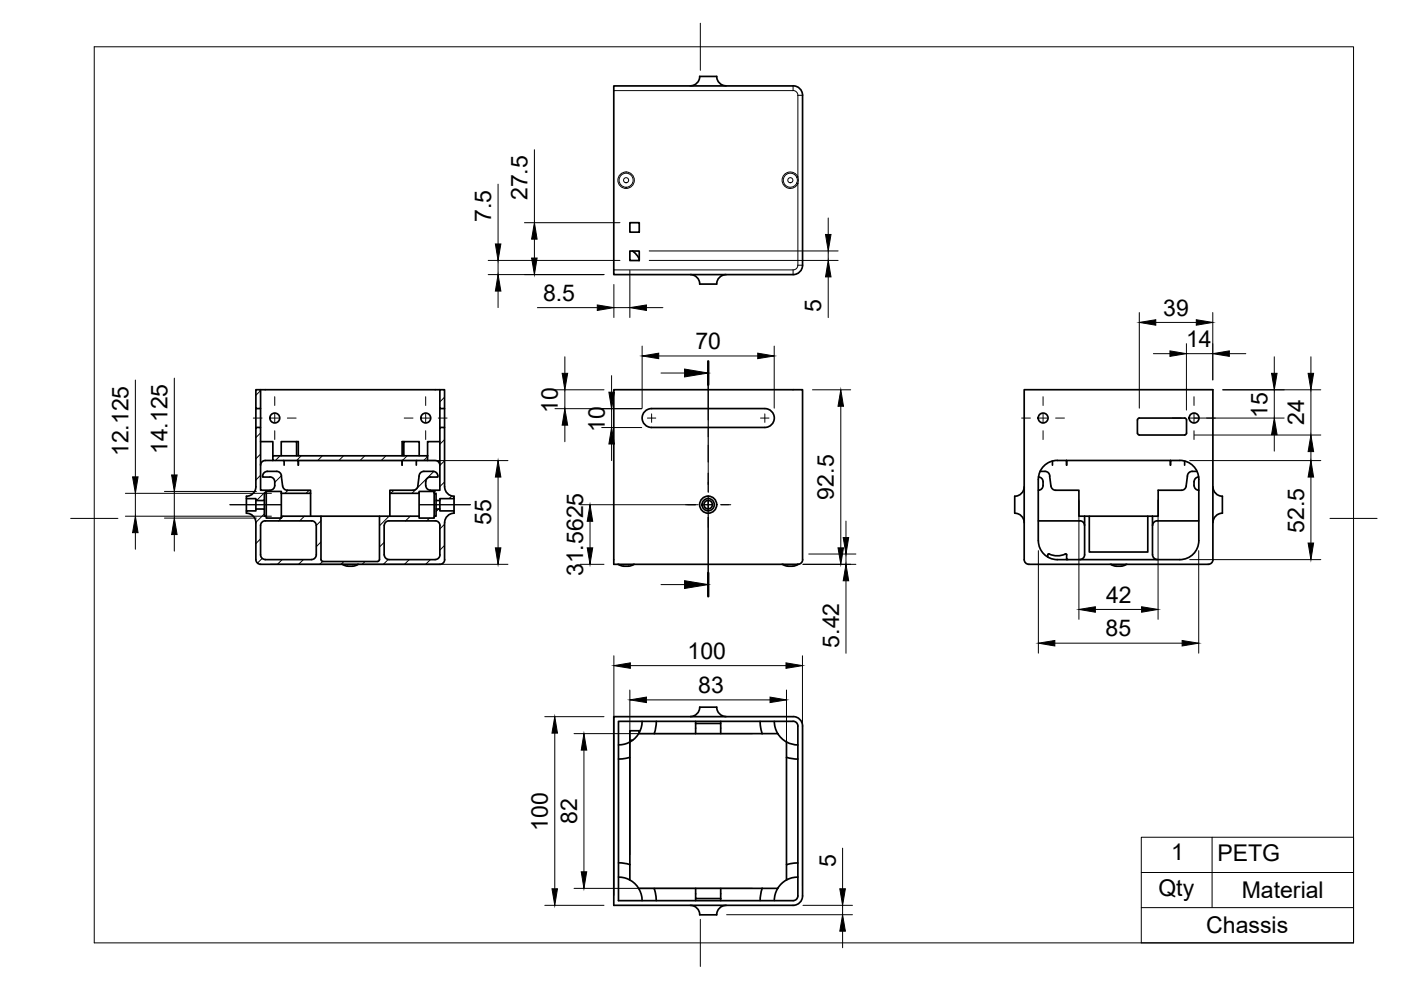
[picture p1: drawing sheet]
<svg xmlns="http://www.w3.org/2000/svg" width="297mm" height="210mm" viewBox="0 0 297 210" stroke-linecap="round" stroke-linejoin="round" font-family="sans-serif">
<defs><g id="words">
<g font-size="4.9">
<text x="104.1" y="47" transform="rotate(-90 104.1 47)">7.5</text>
<text x="111.8" y="42.5" transform="rotate(-90 111.8 42.5)">27.5</text>
<text x="115.1" y="63.8">8.5</text>
<text x="174.1" y="66.1" transform="rotate(-90 174.1 66.1)">5</text>
<text x="246.6" y="66.9">39</text>
<text x="147.4" y="74">70</text>
<text x="251.5" y="73.6">14</text>
<text x="118.3" y="87.5" transform="rotate(-90 118.3 87.5)">10</text>
<text x="268.7" y="88.5" transform="rotate(-90 268.7 88.5)">15</text>
<text x="128.2" y="91.5" transform="rotate(-90 128.2 91.5)">10</text>
<text x="276.5" y="90.1" transform="rotate(-90 276.5 90.1)">24</text>
<text x="27.2" y="96.7" transform="rotate(-90 27.2 96.7)">12.125</text>
<text x="35.5" y="96.3" transform="rotate(-90 35.5 96.3)">14.125</text>
<text x="176.8" y="105.9" transform="rotate(-90 176.8 105.9)">92.5</text>
<text x="104.1" y="111.4" transform="rotate(-90 104.1 111.4)">55</text>
<text x="276.5" y="112.9" transform="rotate(-90 276.5 112.9)">52.5</text>
<text x="123.6" y="122.2" transform="rotate(-90 123.6 122.2)">31.5625</text>
<text x="234.5" y="127.8">42</text>
<text x="177.9" y="137.3" transform="rotate(-90 177.9 137.3)">5.42</text>
<text x="234.4" y="134.9">85</text>
<text x="145.8" y="139.7">100</text>
<text x="148" y="146.9">83</text>
<text x="116.2" y="176.2" transform="rotate(-90 116.2 176.2)">100</text>
<text x="122.3" y="174.6" transform="rotate(-90 122.3 174.6)">82</text>
<text x="177.2" y="183.7" transform="rotate(-90 177.2 183.7)">5</text>
<text x="248.3" y="182.4">1</text>
<text x="258.1" y="182.6">PETG</text>
<text x="245.6" y="190">Qty</text>
<text x="263.3" y="190.4">Material</text>
<text x="255.8" y="197.9">Chassis</text>
</g>
</g></defs>
<!-- layer: Visible -->
<g fill="none" stroke="#000" stroke-width=".36">
<path d="M146.4 18.2a2.08 2.08 0 0 0 2-2h3.6a2 2 0 0 0 2 2M168.1 18.2h-38v40h38M168.2 18.2a2 2 0 0 1 2 2v36a2 2 0 0 1-2 2M133.5 47.2h2v2h-2zM133.5 53.2h2v2h-2zM134.1 53.2l.6 .5 .8 1.2M146.4 58.2a2.07 2.07 0 0 1 2 2h3.6a2 2 0 0 1 2-2M54.3 82.6h.9v4h-.9zM54.3 86.6v4M55.2 86.6v4M55.2 82.6h38.1M55.2 93.6h2.6v3"/>
<path d="M56.7 99.9h2a1.01 1.01 0 0 1 1 1M56.7 99.9a1.01 1.01 0 0 0-1 1M57.8 96.6h32.9v1h-32.9zM57.8 97.6l-1.9 .1-.5 .3-.2 .6M59.6 96.6v-3h3.3v3M60.1 97.6l.1 1M62.9 93.6h.3v3M63.2 97.6v1v-1M85.3 97.6v1v-1M85.6 96.6v-3h3.3v3M85.6 93.6h-.3v3M88.4 97.6l-.1 1"/>
<path d="M90.7 97.6l1.9 .1 .5 .3 .2 .6M91.8 99.9h-1.9a1.01 1.01 0 0 0-1 1M91.8 99.9a1.01 1.01 0 0 1 1 1M93.3 82.6h1v4h-1zM93.3 86.6v4M93.3 93.6h-2.6v3M94.3 86.6v4M162.2 86.6h-24.1a2 2 0 0 0-2 2 2 2 0 0 0 2 2h24.1M162.2 86.6a2 2 0 0 1 2 2 2 2 0 0 1-2 2M220.5 99.9h1.1a1.01 1.01 0 0 1 1 1M223.1 97.8v.8M226.1 97.6v1v-1"/>
<path d="M241.2 91.8v-2.8l.4-.4 9.8 .1 .2 .3v2.8M248.2 97.6v1v-1M250.1 97.6h-25.9a4 4 0 0 0-4.1 4l.1 13a4 4 0 0 0 4 4.1h25.9M250.2 97.6a4 4 0 0 1 4 4v13.1a4 4 0 0 1-4 4M251.2 97.8v.8M251.6 91.8l-.4 .4h-9.6l-.4-.4M252.8 99.9h1M252.8 99.9a1.01 1.01 0 0 0-1 1M52.2 105.7v2.6M54.3 118.6a1.01 1.01 0 0 0 1 1h38M54.3 118.7v-7.9a2 2 0 0 0-2.1-2v-.5h2.1v-.4h1.7v1.5h.5v.4h3.1v-.4h8.5v9.3M54.3 106.1v1.8"/>
<path d="M55.7 101v.1h1.5a.97 .97 0 0 1 1.1 1v.8a1.01 1.01 0 0 1-1.1 1h-2v-13.3h-.9v12.6a2 2 0 0 1-2.1 2v.5h2.1v.4h1.7v-1.5h.5v-.4h3.1v.4M56 106.1v1.8M56.2 110.4h9.8M56.2 118.7h9.8M56.3 110.4a1.01 1.01 0 0 0-1.1 1v6.2a1.01 1.01 0 0 0 1.1 1M56.5 104.6v4.8M59.6 101l.3 2.1a1.01 1.01 0 0 0 1 .8h4.9v.7h-6.2M59.6 104.6v4.8M65.8 104.6v4.8M66.1 110.4a1.01 1.01 0 0 1 1 1v6.2a1.01 1.01 0 0 1-1 1M68.1 109.4h12.4M68.1 118.6l.4 .4"/>
<path d="M72.5 119.6l.3 .1M72.8 119.7l.9 .3M75.8 119.7l-1 .3M76 119.6l-.2 .1M80.5 118.6l-.4 .4-11.6 .1M82.5 110.4h9.8M82.5 118.7h9.8M82.5 110.4a1.04 1.04 0 0 0-1.1 1l.1 6.2a1.01 1.01 0 0 0 1 1M82.7 104.6v4.8M87.6 103.9h-4.9v.7M88.9 101l-.3 2.1a1.01 1.01 0 0 1-1 .8M88.9 104.6v4.8"/>
<path d="M92.1 104.6v4.8M92.3 110.4a1.01 1.01 0 0 1 1 1M92.5 106.1v1.8M92.8 101v.1h-1.5a1.04 1.04 0 0 0-1 1 1.42 1.42 0 0 0 .6 1.8h2.4v-13.3h1v12.6M93.3 106.1v1.8M93.3 111.4v6.2M93.3 117.6a1.01 1.01 0 0 1-1 1M94.3 110.8v7.9M94.3 118.6a1.01 1.01 0 0 1-1 1M94.3 103.2a2 2 0 0 0 2 2v.5h-3v.4h-.8v-1.5h-.4v-.4h-3.2v.4h-6.2M94.3 110.8a2 2 0 0 1 2-2v-.5h-3v-.4h-.8v1.5h-.4v.4h-3.2v-.4h-8.4v9.3M96.3 105.7v2.6"/>
<path d="M131 119.6l.2 .1M131.2 119.7l1 .3M134.3 119.7l-1 .3M134.5 119.6l-.3 .1M165.8 119.6l.3 .1M166.1 119.7l.9 .3M169.3 119.6l-1.2 .4M170.2 118.7v-36.1h-40.1v37h39.1M170.2 118.6a1.01 1.01 0 0 1-1 1M217.1 118.6a1.01 1.01 0 0 0 1.1 1h38a1.01 1.01 0 0 0 1-1M217.1 118.7v-36.1h40.1v36.1M217.1 103.2a2.07 2.07 0 0 1-2 2.1v3.5a2 2 0 0 1 2 2"/>
<path d="M220.1 110.4h8.8M220.2 101.1a1.01 1.01 0 0 1 .9 1v.8a1.01 1.01 0 0 1-1 1M222.4 117.4l-.2 .1-.1 .6M222.5 101l.3 2.1a1.01 1.01 0 0 0 1 .8h4.9v5.5h1.3M225.9 117.4l.3 .2M225.9 117.5a4 4 0 0 1-3.5 0M226.1 117.6v1.1M226.2 118.4l.2 .2M228.9 110.4a1.01 1.01 0 0 1 1.1 1M230 109.4v8.2a1.01 1.01 0 0 1-1.1 1M230 109.4h.9v7.6h12.5v-7.6h.9M230.9 109.4h12.5"/>
<path d="M235.4 119.6l.3 .1M235.7 119.7l.9 .3M238.7 119.7l-1 .3M238.9 119.6l-.2 .1M244.3 109.4l.1 8.2a1.01 1.01 0 0 0 1 1M245.4 110.4h8.8M245.4 110.4a1.01 1.01 0 0 0-1 1M251.5 103.1a1.01 1.01 0 0 1-1 .8h-4.9v5.5h-1.3M251.8 101l-.3 2.1M254.1 101.1a1.46 1.46 0 0 0-1 1.4 1.46 1.46 0 0 0 1.1 1.4M257.2 103.2a2 2 0 0 0 2 2M259.2 105.2v3.6"/>
<path d="M259.2 108.8a2 2 0 0 0-2 2M73.7 120.1h1.1M132.2 120.1h1.1M167 120.1h1.1M236.6 120.1h1.1M131.1 157.9a4.8 4.8 0 0 0 2.4-.6v3.3l-2.4 .3M135.4 155.5a4.7 4.7 0 0 1-1.9 1.8v-.4h.6M135.5 155.3v-.4h-2v2M136.1 152.9a5 5 0 0 1-.7 2.6h29.5M139.1 152.9l-.4 2.6M146.4 151.9a2.08 2.08 0 0 0 2-2h3.6a2 2 0 0 0 2 2M147.5 153.4v2.1"/>
<path d="M147.5 153.4h5.3v2.1M147.5 152.9v.5M152.8 152.9v.5M161.1 152.9l.5 2.6M164.2 152.9a5 5 0 0 0 2.6 4.4M166.8 157.3v26M166.8 157.3l1.4 .5 1 .1M168.1 152.9h-37v38.1h37M168.1 151.9h-38v40.1h38M168.2 152.9a1.01 1.01 0 0 1 1 1v36.1a1.01 1.01 0 0 1-1 1M168.2 151.9a2 2 0 0 1 2 2v36.1a2 2 0 0 1-2 2M133.5 160.6v26a4.8 4.8 0 0 0-2.4-.6"/>
<path d="M166.8 160.6l2.4 .3M131.1 182.9l2.4 .4M133.5 186.6a4.7 4.7 0 0 1 1.9 1.8M136.1 191a5 5 0 0 0-.7-2.6h3.3l.4 2.6M138.7 188.4h26.2M146.4 192a2.07 2.07 0 0 1 2 2h3.6a2 2 0 0 1 2-2M147.5 188.4v2.1h5.3M147.5 190.5v.5M152.8 188.4v2.1M152.8 190.5v.5M161.6 188.3l-.4 2.6M166.8 186.6a5 5 0 0 0-2.6 4.3"/>
<path d="M169.2 183l-2.4 .3v3.3a4.8 4.8 0 0 1 2.4-.6"/>
<circle cx="58.3" cy="88.6" r="1.05"/>
<circle cx="90.3" cy="88.6" r="1.05"/>
<circle cx="221.2" cy="88.6" r="1.05"/>
<circle cx="253.2" cy="88.6" r="1.05"/>
<circle cx="150.1" cy="107" r="1.81"/>
<circle cx="150.1" cy="107" r=".9"/>
<circle cx="150.1" cy="107" r="1.3"/>
</g>
<!-- layer: Visible Narrow -->
<g fill="none" stroke="#000" stroke-width=".21">
<path d="M168.1 18.2v1h-38M168.2 19.2a1.01 1.01 0 0 1 1 1M168.9 38.8l.3 .1M168.9 37.6l.2 .5-.2 .7M168.9 37.6a1.49 1.49 0 0 0-2.2-.6 1.49 1.49 0 0 0 0 2.4 1.49 1.49 0 0 0 2.2-.6M169.2 37.5l-.3 .1M169.2 37.5v1.4M169.2 20.2h1M169.2 20.2v17.3M169.2 38.9v17.3M169.2 37.5a1.75 1.75 0 0 0-2.7-.7 1.75 1.75 0 0 0 0 2.8 1.75 1.75 0 0 0 2.7-.7M130.1 57.2h38v1"/>
<path d="M169.2 56.2a1.01 1.01 0 0 1-1 1M169.2 56.2h1"/>
<circle cx="132.7" cy="38.2" r=".54"/>
<circle cx="132.7" cy="38.2" r="1.75"/>
<circle cx="132.7" cy="38.2" r="1.49"/>
<circle cx="167.6" cy="38.2" r=".54"/>
</g>
<!-- layer: BORDER -->
<path d="M20 9.9h267v190h-267zM148.5 4.9v10M15 109.9h10M282 109.9h10M148.5 194.9v10" fill="none" stroke="#000" stroke-width=".21"/>
<!-- layer: Parts Lists -->
<path d="M242 177.5h45v22.4h-45zM257 177.5v14.9M242 192.4h45M242 185h45" fill="none" stroke="#000" stroke-width=".21"/>
<!-- layer: Smart Centers -->
<g fill="none" stroke="#000" stroke-width=".21">
<path d="M150.2 79.1v9.9M53.7 88.6h1.9M57.4 88.6h1.7M58.3 84.1v1.9M58.3 87.7v1.8M58.3 91.3v1.9M60.9 88.6h1.9M85.7 88.6h1.9M89.3 88.6h1.8M90.3 84.1v1.9M90.3 87.7v1.8M90.3 91.3v1.9"/>
<path d="M92.9 88.6h1.9M137.3 88.6h1.7M138.2 87.7v1.8M150.2 90.8v1.8M150.2 94.4v9.9M161.2 88.6h1.8M162.2 87.7v1.8M216.6 88.6h1.9M220.3 88.6h1.7M221.1 84.1v1.9M221.1 87.7v1.8M221.1 91.3v1.9"/>
<path d="M223.8 88.6h1.9M248.6 88.6h1.9M252.2 88.6h1.8M253.2 84.1v1.9M253.2 87.7v1.8M253.2 91.3v1.9M255.8 88.6h1.9M48.7 107h10.8M88.9 107h10.8M145.4 107h2.1M149.2 107h1.8M150.2 106.1v1.8"/>
<path d="M150.2 109.7v14.2M152.8 107h2.1"/>
</g>
<!-- layer: Hatching -->
<g fill="none" stroke="#000" stroke-width=".21">
<path d="M55.2 82.8l-.9 1M55.2 91.8l-.9 1M55.2 96.3l-.9 1M59.4 96.6l-1 1.1M63.9 96.6l-1 1.1M68.3 96.6l-.9 1.1M72.8 96.6l-1 1.1M77.3 96.6l-1 1.1M81.8 96.6l-1 1.1M86.3 96.6l-1 1.1M90.7 96.8l-.9 .9M92 100l-3.7 3.6"/>
<path d="M94.3 84.2l-1.1 1M94.3 93.2l-1.1 1M94.3 97.7l-1.1 1M55.2 100.8l-.9 1M55.2 114.3l-.9 .9M55.6 118.4l-1 1M56 109l-1.7 1.8M56.6 104l-2.2 2.1M59.6 100.9l-1.3 1.4M59.8 118.7l-1 .9M60 109.4l-.9 1M61 104l-.6 .6"/>
<path d="M64.3 118.7l-1 .9M64.5 109.4l-1 1M65.5 104l-.6 .6M68.1 110.4l-1 1M68.1 114.9l-1 1M68.4 119l-.6 .6M72.9 119.1l-.6 .5M77.4 119.1l-.6 .5M81.4 115l-.9 1M82.3 118.6l-1 1M82.5 109.4l-2 2.1M83.5 104l-.7 .6"/>
<path d="M86.8 118.7l-1 .9M87 109.4l-1 1M88.2 103.7l-.8 .9M91.1 109.8l-.6 .6M91.2 118.7l-.9 .9M92.5 104l-.4 .4M93 107.9l-.5 .6M94.3 102.2l-1.1 1M94.3 111.2l-1.1 1M94.3 115.6l-1.1 1.1M95.8 105.2l-.6 .5"/>
</g>
<!-- layer: Section Lines -->
<path d="M150.2 76.6v5M150.2 121.4v5" fill="none" stroke="#000" stroke-width=".51"/>
<path d="M150.2 81.6v16.4M150.2 100.3v2.4M150.2 105.1v16.3" fill="none" stroke="#000" stroke-width=".25"/>
<path d="M140.1 79.1h5M140.1 123.9h5" fill="none" stroke="#000" stroke-width=".21"/>
<path d="M145.1 78.2l5.1 .9-5.1 .8zM145.1 123.1l5.1 .8-5.1 .9z" fill="#000" stroke="#000" stroke-width=".21"/>
<!-- layer: FD_Dimensions -->
<g fill="none" stroke="#000" stroke-width=".21">
<path d="M105.6 39v12.7M113.3 31.7v15.5M103.5 55.2h27.9M103.5 58.2h24.6M105.6 55.2v3M111.2 47.2h20.2M113.3 50.7v4M133.5 57.3v10M137.6 55.2h40.1M137.6 53.2h40.1M175.6 46.2v3.5M175.6 53.2v2"/>
<path d="M175.6 58.7v8.6M105.6 61.7v3.5M113.9 65.2h12.7M119.8 75.6v3.6M129.7 79.6v3.6M130.2 60.3v7M130.2 65.2h3.3M136.1 73.4v13.1M137.1 65.2h3.4M139.7 75.5h21M164.1 73.4v13.1M241.6 66.3v20.2"/>
<path d="M244.5 75h3.6M245 68.4h8.6M251.5 72.9v14M251.5 75h5.6M257.1 66.3v14.3M260.6 75h3.5M270.2 75.6v3.6M277.9 75.6v3.6M28.7 80.6v20.5M37 80.2v20.5M59.9 97.7h47.8M117.7 82.6h10.4"/>
<path d="M117.7 86.6h18.4M119.8 82.6v4M119.8 90.1v3.6M127.6 90.6h8.5M129.7 86.6v4M129.7 94.1v3.6M172.3 82.6h8.1M178.3 86.1v30.1M252.2 97.7h27.8M253.2 88.6h19.1M253.2 92.2h26.8M259.2 82.6h20.8"/>
<path d="M270.2 82.6v6M270.2 92.2v3.4M277.9 82.6v9.6M277.9 95.8v3.4M26.6 109.4h31M26.6 104.6h31M28.7 104.6v4.8M28.7 112.9v3.6M34.9 109.8h19.5M34.9 104.2h19.5M37 104.2v5.6M37 113.3v3.6"/>
<path d="M57.3 119.6h50.4M105.6 101.1v15.1M123 119.6h5.1M123 107h25M125.1 110.5v5.7M170.2 119.6h11.3M171.5 117.5h10M179.4 110.5v3.5M179.4 117.5v2.1M220.2 116.7v21.8M228.7 106.1v25.2M245.5 106.1v25.2"/>
<path d="M252.2 118.7h27.8M254.1 116.7v21.8M277.9 101.1v14M130.2 139v50.8M170.1 139v48.8M179.4 123.1v15.4M223.6 136.4h27M232.2 129.2h9.8M115.5 151.9h12.6M117.6 155.4v33M121.7 155.5h37.8M123.8 159v25.8"/>
<path d="M133.5 146.3v34.9M133.6 141.1h33M137.1 148.4h26.2M166.8 146.3v34.9M178.6 179.8v8.6M115.5 192h12.6M121.7 188.4h37.8M154.1 193.9h26.6M170.2 192h10.5M178.6 192v1.9M178.6 197.4v3.5"/>
</g>
<g fill="#000" stroke="#000" stroke-width=".21">
<path d="M105 51.7h1.2l-.6 3.5zM112.7 54.7h1.2l-.6 3.5zM113.3 47.2l.6 3.5h-1.2zM175 49.7h1.2l-.6 3.5zM175.6 55.2l.6 3.5h-1.2zM105.6 58.2l.6 3.5h-1.2zM119.2 79.2h1.2l-.6 3.4zM126.6 64.7l3.6 .5-3.6 .6zM133.5 65.2l3.6-.5v1.1zM136.1 75.5l3.6-.6v1.1zM160.7 74.9l3.4 .6-3.4 .5zM241.6 68.4l3.4-.6v1.2z"/>
<path d="M248.1 74.4l3.4 .6-3.4 .6zM253.6 67.8l3.5 .6-3.5 .6zM257.1 75l3.5-.6v1.2zM269.6 79.2h1.2l-.6 3.4zM277.3 79.2h1.2l-.6 3.4zM119.8 86.6l.6 3.5h-1.2zM129.1 83.2h1.2l-.6 3.4zM129.7 90.6l.6 3.5h-1.2zM178.3 82.6l.5 3.5h-1.1zM270.2 88.6l.6 3.6h-1.2zM277.9 92.2l.6 3.6h-1.2zM28.7 109.4l.6 3.5h-1.2z"/>
<path d="M28.1 101.1h1.2l-.6 3.5zM37 109.8l.5 3.5h-1.1zM36.4 100.7h1.1l-.5 3.5zM105.6 97.7l.6 3.4h-1.2zM105 116.2h1.2l-.6 3.4zM125.1 107l.6 3.5h-1.2zM124.5 116.2h1.2l-.6 3.4zM177.7 116.2h1.1l-.5 3.4zM178.8 114h1.1l-.5 3.5zM277.9 97.7l.6 3.4h-1.2zM277.3 115.1h1.2l-.6 3.6zM179.4 119.6l.5 3.5h-1.1z"/>
<path d="M220.2 136.4l3.4-.6v1.2zM228.7 129.2l3.5-.6v1.2zM242 128.6l3.5 .6-3.5 .6zM250.6 135.8l3.5 .6-3.5 .6zM117.6 151.9l.6 3.5h-1.2zM123.8 155.5l.6 3.5h-1.2zM130.2 141.1l3.4-.6v1.2zM133.5 148.4l3.6-.6v1.2zM163.3 147.8l3.5 .6-3.5 .6zM166.6 140.5l3.5 .6-3.5 .6zM117 188.4h1.2l-.6 3.6zM123.2 184.8h1.2l-.6 3.6z"/>
<path d="M178.6 193.9l.6 3.5h-1.1zM178.1 188.4h1.1l-.6 3.6z"/>
</g>
<use href="#words"/>
</svg>
